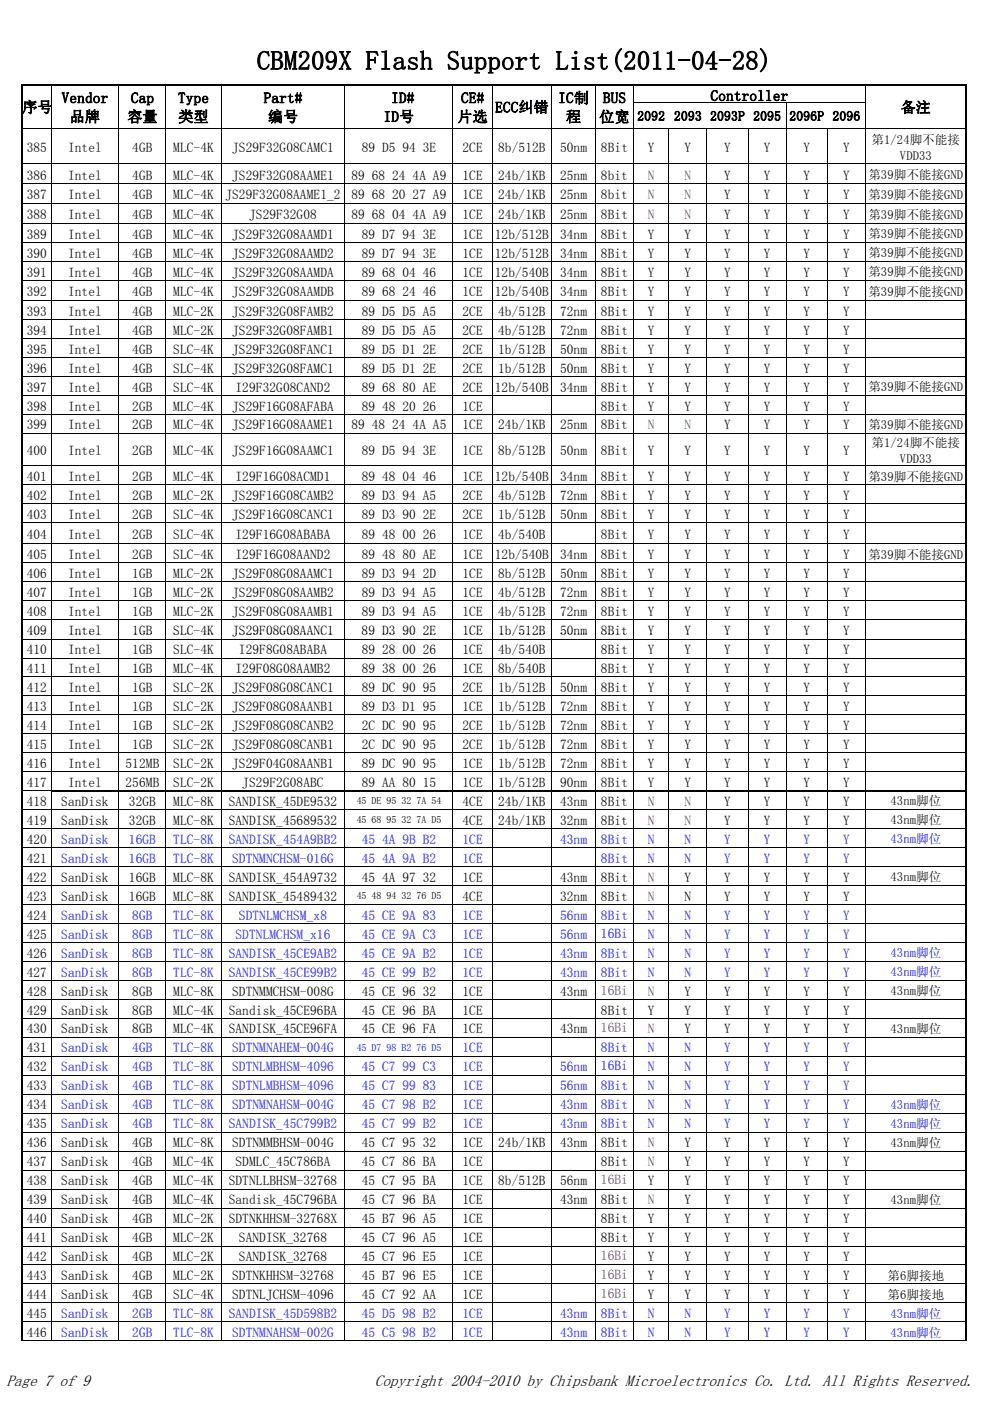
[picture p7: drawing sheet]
<svg xmlns="http://www.w3.org/2000/svg" width="210mm" height="297mm" viewBox="0 0 210 297" stroke-linecap="round" stroke-linejoin="round" font-family="sans-serif">
<defs><g id="words">
<text font-size="5.6" x="54.5" y="14.8">CBM209X Flash Support List(2011-04-28)</text>
<g font-size="3.4">
<text x="1.4" y="294">Page 7 of 9</text>
<text x="79.5" y="294">Copyright 2004-2010 by Chipsbank Microelectronics Co. Ltd. All Rights Reserved.</text>
</g>
<g font-size="3.2">
<text x="4.7" y="23.8">序号</text>
<text x="13.1" y="21.8">Vendor</text>
<text x="27.8" y="21.8">Cap</text>
<text x="37.8" y="21.8">Type</text>
<text x="55.9" y="21.8">Part#</text>
<text x="83" y="21.8">ID#</text>
<text x="97.8" y="21.8">CE#</text>
<text x="105" y="23.8">ECC纠错</text>
<text x="118.4" y="21.8">IC制</text>
<text x="127.9" y="21.8">BUS</text>
<text x="150.7" y="21.4">Controller</text>
<text x="191.1" y="23.8">备注</text>
<text x="14.8" y="25.8">品牌</text>
<text x="27" y="25.8">容量</text>
<text x="37.8" y="25.8">类型</text>
<text x="56.9" y="25.8">编号</text>
<text x="81.4" y="25.8">ID号</text>
<text x="97" y="25.8">片选</text>
<text x="120.1" y="25.8">程</text>
<text x="127.1" y="25.8">位宽</text>
</g>
<g font-size="2.8">
<text x="135.2" y="25.6">2092 2093 2093P 2095</text>
<text x="167.4" y="25.6">2096P 2096</text>
<text x="5.7" y="32.2">385</text>
<text x="14.4" y="32.2">Intel</text>
<text x="28.1" y="32.2">4GB</text>
<text x="36.7" y="32.2">MLC-4K</text>
<text x="49.2" y="32.2">JS29F32G08CAMC1</text>
<text x="76.7" y="32.2">89 D5 94 3E</text>
<text x="98.1" y="32.2">2CE</text>
<text x="105.7" y="32.2">8b/512B</text>
<text x="118.8" y="32.2">50nm</text>
<text x="127.5" y="32.2">8Bit</text>
<text x="137.4" y="32.2">Y</text>
<text x="145.2" y="32.2">Y</text>
<text x="153.6" y="32.2">Y</text>
<text x="162" y="32.2">Y</text>
<text x="170.4" y="32.2">Y</text>
<text x="178.8" y="32.2">Y</text>
<text x="5.7" y="38.1">386</text>
<text x="14.4" y="38.1">Intel</text>
<text x="28.1" y="38.1">4GB</text>
<text x="36.7" y="38.1">MLC-4K</text>
<text x="49.2" y="38.1">JS29F32G08AAME1</text>
<text x="74.6" y="38.1">89 68 24 4A A9</text>
<text x="98.1" y="38.1">1CE</text>
<text x="105.7" y="38.1">24b/1KB</text>
<text x="118.8" y="38.1">25nm</text>
<text x="127.5" y="38.1">8bit</text>
<text x="153.6" y="38.1">Y</text>
<text x="162" y="38.1">Y</text>
<text x="170.4" y="38.1">Y</text>
<text x="178.8" y="38.1">Y</text>
<text x="5.7" y="42.3">387</text>
<text x="5.7" y="46.5">388</text>
<text x="14.4" y="42.3">Intel</text>
<text x="14.4" y="46.5">Intel</text>
<text x="28.1" y="42.3">4GB</text>
<text x="28.1" y="46.5">4GB</text>
<text x="36.7" y="42.3">MLC-4K</text>
<text x="36.7" y="46.5">MLC-4K</text>
<text x="47.8" y="42.3">JS29F32G08AAME1_2</text>
<text x="52.8" y="46.5">JS29F32G08</text>
<text x="74.6" y="46.5">89 68 04 4A A9</text>
<text x="74.6" y="42.3">89 68 20 27 A9</text>
<text x="98.1" y="46.5">1CE</text>
<text x="98.1" y="42.3">1CE</text>
<text x="105.7" y="46.5">24b/1KB</text>
<text x="105.7" y="42.3">24b/1KB</text>
<text x="118.8" y="46.5">25nm</text>
<text x="118.8" y="42.3">25nm</text>
<text x="127.5" y="46.5">8Bit</text>
<text x="127.5" y="42.3">8bit</text>
<text x="153.6" y="46.5">Y</text>
<text x="153.6" y="42.3">Y</text>
<text x="162" y="46.5">Y</text>
<text x="162" y="42.3">Y</text>
<text x="170.4" y="46.5">Y</text>
<text x="170.4" y="42.3">Y</text>
<text x="178.8" y="46.5">Y</text>
<text x="178.8" y="42.3">Y</text>
<text x="5.7" y="50.6">389</text>
<text x="14.4" y="50.6">Intel</text>
<text x="28.1" y="50.6">4GB</text>
<text x="36.7" y="50.6">MLC-4K</text>
<text x="49.2" y="50.6">JS29F32G08AAMD1</text>
<text x="76.7" y="50.6">89 D7 94 3E</text>
<text x="98.1" y="50.6">1CE</text>
<text x="104.9" y="50.6">12b/512B</text>
<text x="118.8" y="50.6">34nm</text>
<text x="127.5" y="50.6">8Bit</text>
<text x="137.4" y="50.6">Y</text>
<text x="145.2" y="50.6">Y</text>
<text x="153.6" y="50.6">Y</text>
<text x="162" y="50.6">Y</text>
<text x="170.4" y="50.6">Y</text>
<text x="178.8" y="50.6">Y</text>
<text x="5.7" y="54.7">390</text>
<text x="5.7" y="58.7">391</text>
<text x="14.4" y="54.7">Intel</text>
<text x="14.4" y="58.7">Intel</text>
<text x="28.1" y="54.7">4GB</text>
<text x="28.1" y="58.7">4GB</text>
<text x="36.7" y="54.7">MLC-4K</text>
<text x="36.7" y="58.7">MLC-4K</text>
<text x="49.2" y="54.7">JS29F32G08AAMD2</text>
<text x="49.2" y="58.7">JS29F32G08AAMDA</text>
<text x="76.7" y="54.7">89 D7 94 3E</text>
<text x="76.7" y="58.7">89 68 04 46</text>
<text x="98.1" y="54.7">1CE</text>
<text x="98.1" y="58.7">1CE</text>
<text x="104.9" y="54.7">12b/512B</text>
<text x="104.9" y="58.7">12b/540B</text>
<text x="118.8" y="54.7">34nm</text>
<text x="118.8" y="58.7">34nm</text>
<text x="127.5" y="54.7">8Bit</text>
<text x="127.5" y="58.7">8Bit</text>
<text x="137.4" y="54.7">Y</text>
<text x="137.4" y="58.7">Y</text>
<text x="145.2" y="54.7">Y</text>
<text x="145.2" y="58.7">Y</text>
<text x="153.6" y="54.7">Y</text>
<text x="153.6" y="58.7">Y</text>
<text x="162" y="54.7">Y</text>
<text x="162" y="58.7">Y</text>
<text x="170.4" y="54.7">Y</text>
<text x="170.4" y="58.7">Y</text>
<text x="178.8" y="54.7">Y</text>
<text x="178.8" y="58.7">Y</text>
<text x="5.7" y="62.8">392</text>
<text x="14.4" y="62.8">Intel</text>
<text x="28.1" y="62.8">4GB</text>
<text x="36.7" y="62.8">MLC-4K</text>
<text x="49.2" y="62.8">JS29F32G08AAMDB</text>
<text x="76.7" y="62.8">89 68 24 46</text>
<text x="98.1" y="62.8">1CE</text>
<text x="104.9" y="62.8">12b/540B</text>
<text x="118.8" y="62.8">34nm</text>
<text x="127.5" y="62.8">8Bit</text>
<text x="137.4" y="62.8">Y</text>
<text x="145.2" y="62.8">Y</text>
<text x="153.6" y="62.8">Y</text>
<text x="162" y="62.8">Y</text>
<text x="170.4" y="62.8">Y</text>
<text x="178.8" y="62.8">Y</text>
<text x="5.7" y="66.9">393</text>
<text x="5.7" y="71">394</text>
<text x="14.4" y="66.9">Intel</text>
<text x="14.4" y="71">Intel</text>
<text x="28.1" y="66.9">4GB</text>
<text x="28.1" y="71">4GB</text>
<text x="36.7" y="66.9">MLC-2K</text>
<text x="36.7" y="71">MLC-2K</text>
<text x="49.2" y="66.9">JS29F32G08FAMB2</text>
<text x="49.2" y="71">JS29F32G08FAMB1</text>
<text x="76.7" y="66.9">89 D5 D5 A5</text>
<text x="76.7" y="71">89 D5 D5 A5</text>
<text x="98.1" y="66.9">2CE</text>
<text x="98.1" y="71">2CE</text>
<text x="105.7" y="66.9">4b/512B</text>
<text x="105.7" y="71">4b/512B</text>
<text x="118.8" y="66.9">72nm</text>
<text x="118.8" y="71">72nm</text>
<text x="127.5" y="66.9">8Bit</text>
<text x="127.5" y="71">8Bit</text>
<text x="137.4" y="66.9">Y</text>
<text x="137.4" y="71">Y</text>
<text x="145.2" y="66.9">Y</text>
<text x="145.2" y="71">Y</text>
<text x="153.6" y="66.9">Y</text>
<text x="153.6" y="71">Y</text>
<text x="162" y="66.9">Y</text>
<text x="162" y="71">Y</text>
<text x="170.4" y="66.9">Y</text>
<text x="170.4" y="71">Y</text>
<text x="178.8" y="66.9">Y</text>
<text x="178.8" y="71">Y</text>
<text x="5.7" y="75">395</text>
<text x="14.4" y="75">Intel</text>
<text x="28.1" y="75">4GB</text>
<text x="36.7" y="75">SLC-4K</text>
<text x="49.2" y="75">JS29F32G08FANC1</text>
<text x="76.7" y="75">89 D5 D1 2E</text>
<text x="98.1" y="75">2CE</text>
<text x="105.7" y="75">1b/512B</text>
<text x="118.8" y="75">50nm</text>
<text x="127.5" y="75">8Bit</text>
<text x="137.4" y="75">Y</text>
<text x="145.2" y="75">Y</text>
<text x="153.6" y="75">Y</text>
<text x="162" y="75">Y</text>
<text x="170.4" y="75">Y</text>
<text x="178.8" y="75">Y</text>
<text x="5.7" y="79">396</text>
<text x="5.7" y="83">397</text>
<text x="14.4" y="79">Intel</text>
<text x="14.4" y="83">Intel</text>
<text x="28.1" y="79">4GB</text>
<text x="28.1" y="83">4GB</text>
<text x="36.7" y="79">SLC-4K</text>
<text x="36.7" y="83">SLC-4K</text>
<text x="49.2" y="79">JS29F32G08FAMC1</text>
<text x="50" y="83">I29F32G08CAND2</text>
<text x="76.7" y="83">89 68 80 AE</text>
<text x="76.7" y="79">89 D5 D1 2E</text>
<text x="98.1" y="83">2CE</text>
<text x="98.1" y="79">2CE</text>
<text x="104.9" y="83">12b/540B</text>
<text x="105.7" y="79">1b/512B</text>
<text x="118.8" y="83">34nm</text>
<text x="118.8" y="79">50nm</text>
<text x="127.5" y="83">8Bit</text>
<text x="127.5" y="79">8Bit</text>
<text x="137.4" y="83">Y</text>
<text x="137.4" y="79">Y</text>
<text x="145.2" y="83">Y</text>
<text x="145.2" y="79">Y</text>
<text x="153.6" y="79">Y</text>
<text x="153.6" y="83">Y</text>
<text x="162" y="79">Y</text>
<text x="162" y="83">Y</text>
<text x="170.4" y="79">Y</text>
<text x="170.4" y="83">Y</text>
<text x="178.8" y="79">Y</text>
<text x="178.8" y="83">Y</text>
<text x="5.7" y="87">398</text>
<text x="14.4" y="87">Intel</text>
<text x="28.1" y="87">2GB</text>
<text x="36.7" y="87">MLC-4K</text>
<text x="49.2" y="87">JS29F16G08AFABA</text>
<text x="76.7" y="87">89 48 20 26</text>
<text x="98.1" y="87">1CE</text>
<text x="127.5" y="87">8Bit</text>
<text x="137.4" y="87">Y</text>
<text x="145.2" y="87">Y</text>
<text x="153.6" y="87">Y</text>
<text x="162" y="87">Y</text>
<text x="170.4" y="87">Y</text>
<text x="178.8" y="87">Y</text>
<text x="5.7" y="91.1">399</text>
<text x="14.4" y="91.1">Intel</text>
<text x="28.1" y="91.1">2GB</text>
<text x="36.7" y="91.1">MLC-4K</text>
<text x="49.2" y="91.1">JS29F16G08AAME1</text>
<text x="74.6" y="91.1">89 48 24 4A A5</text>
<text x="98.1" y="91.1">1CE</text>
<text x="105.7" y="91.1">24b/1KB</text>
<text x="118.8" y="91.1">25nm</text>
<text x="127.5" y="91.1">8Bit</text>
<text x="153.6" y="91.1">Y</text>
<text x="162" y="91.1">Y</text>
<text x="170.4" y="91.1">Y</text>
<text x="178.8" y="91.1">Y</text>
<text x="5.7" y="96.5">400</text>
<text x="5.7" y="102">401</text>
<text x="14.4" y="96.5">Intel</text>
<text x="14.4" y="102">Intel</text>
<text x="28.1" y="96.5">2GB</text>
<text x="28.1" y="102">2GB</text>
<text x="36.7" y="96.5">MLC-4K</text>
<text x="36.7" y="102">MLC-4K</text>
<text x="49.2" y="96.5">JS29F16G08AAMC1</text>
<text x="50" y="102">I29F16G08ACMD1</text>
<text x="76.7" y="102">89 48 04 46</text>
<text x="76.7" y="96.5">89 D5 94 3E</text>
<text x="98.1" y="102">1CE</text>
<text x="98.1" y="96.5">1CE</text>
<text x="104.9" y="102">12b/540B</text>
<text x="105.7" y="96.5">8b/512B</text>
<text x="118.8" y="102">34nm</text>
<text x="118.8" y="96.5">50nm</text>
<text x="127.5" y="102">8Bit</text>
<text x="127.5" y="96.5">8Bit</text>
<text x="137.4" y="102">Y</text>
<text x="137.4" y="96.5">Y</text>
<text x="145.2" y="102">Y</text>
<text x="145.2" y="96.5">Y</text>
<text x="153.6" y="96.5">Y</text>
<text x="153.6" y="102">Y</text>
<text x="162" y="96.5">Y</text>
<text x="162" y="102">Y</text>
<text x="170.4" y="96.5">Y</text>
<text x="170.4" y="102">Y</text>
<text x="178.8" y="96.5">Y</text>
<text x="178.8" y="102">Y</text>
<text x="5.7" y="106">402</text>
<text x="14.4" y="106">Intel</text>
<text x="28.1" y="106">2GB</text>
<text x="36.7" y="106">MLC-2K</text>
<text x="49.2" y="106">JS29F16G08CAMB2</text>
<text x="76.7" y="106">89 D3 94 A5</text>
<text x="98.1" y="106">2CE</text>
<text x="105.7" y="106">4b/512B</text>
<text x="118.8" y="106">72nm</text>
<text x="127.5" y="106">8Bit</text>
<text x="137.4" y="106">Y</text>
<text x="145.2" y="106">Y</text>
<text x="153.6" y="106">Y</text>
<text x="162" y="106">Y</text>
<text x="170.4" y="106">Y</text>
<text x="178.8" y="106">Y</text>
<text x="5.7" y="110">403</text>
<text x="14.4" y="110">Intel</text>
<text x="28.1" y="110">2GB</text>
<text x="36.7" y="110">SLC-4K</text>
<text x="49.2" y="110">JS29F16G08CANC1</text>
<text x="76.7" y="110">89 D3 90 2E</text>
<text x="98.1" y="110">2CE</text>
<text x="105.7" y="110">1b/512B</text>
<text x="118.8" y="110">50nm</text>
<text x="127.5" y="110">8Bit</text>
<text x="137.4" y="110">Y</text>
<text x="145.2" y="110">Y</text>
<text x="153.6" y="110">Y</text>
<text x="162" y="110">Y</text>
<text x="170.4" y="110">Y</text>
<text x="178.8" y="110">Y</text>
<text x="5.7" y="114.3">404</text>
<text x="5.7" y="118.5">405</text>
<text x="14.4" y="114.3">Intel</text>
<text x="14.4" y="118.5">Intel</text>
<text x="28.1" y="114.3">2GB</text>
<text x="28.1" y="118.5">2GB</text>
<text x="36.7" y="114.3">SLC-4K</text>
<text x="36.7" y="118.5">SLC-4K</text>
<text x="50" y="114.3">I29F16G08ABABA</text>
<text x="50" y="118.5">I29F16G08AAND2</text>
<text x="76.7" y="114.3">89 48 00 26</text>
<text x="76.7" y="118.5">89 48 80 AE</text>
<text x="98.1" y="114.3">1CE</text>
<text x="98.1" y="118.5">1CE</text>
<text x="104.9" y="118.5">12b/540B</text>
<text x="105.7" y="114.3">4b/540B</text>
<text x="118.8" y="118.5">34nm</text>
<text x="127.5" y="114.3">8Bit</text>
<text x="127.5" y="118.5">8Bit</text>
<text x="137.4" y="114.3">Y</text>
<text x="137.4" y="118.5">Y</text>
<text x="145.2" y="114.3">Y</text>
<text x="145.2" y="118.5">Y</text>
<text x="153.6" y="118.5">Y</text>
<text x="153.6" y="114.3">Y</text>
<text x="162" y="118.5">Y</text>
<text x="162" y="114.3">Y</text>
<text x="170.4" y="118.5">Y</text>
<text x="170.4" y="114.3">Y</text>
<text x="178.8" y="118.5">Y</text>
<text x="178.8" y="114.3">Y</text>
<text x="5.7" y="122.6">406</text>
<text x="14.4" y="122.6">Intel</text>
<text x="28.1" y="122.6">1GB</text>
<text x="36.7" y="122.6">MLC-2K</text>
<text x="49.2" y="122.6">JS29F08G08AAMC1</text>
<text x="76.7" y="122.6">89 D3 94 2D</text>
<text x="98.1" y="122.6">1CE</text>
<text x="105.7" y="122.6">8b/512B</text>
<text x="118.8" y="122.6">50nm</text>
<text x="127.5" y="122.6">8Bit</text>
<text x="137.4" y="122.6">Y</text>
<text x="145.2" y="122.6">Y</text>
<text x="153.6" y="122.6">Y</text>
<text x="162" y="122.6">Y</text>
<text x="170.4" y="122.6">Y</text>
<text x="178.8" y="122.6">Y</text>
<text x="5.7" y="126.6">407</text>
<text x="5.7" y="130.6">408</text>
<text x="14.4" y="126.6">Intel</text>
<text x="14.4" y="130.6">Intel</text>
<text x="28.1" y="126.6">1GB</text>
<text x="28.1" y="130.6">1GB</text>
<text x="36.7" y="126.6">MLC-2K</text>
<text x="36.7" y="130.6">MLC-2K</text>
<text x="49.2" y="126.6">JS29F08G08AAMB2</text>
<text x="49.2" y="130.6">JS29F08G08AAMB1</text>
<text x="76.7" y="126.6">89 D3 94 A5</text>
<text x="76.7" y="130.6">89 D3 94 A5</text>
<text x="98.1" y="126.6">1CE</text>
<text x="98.1" y="130.6">1CE</text>
<text x="105.7" y="126.6">4b/512B</text>
<text x="105.7" y="130.6">4b/512B</text>
<text x="118.8" y="126.6">72nm</text>
<text x="118.8" y="130.6">72nm</text>
<text x="127.5" y="126.6">8Bit</text>
<text x="127.5" y="130.6">8Bit</text>
<text x="137.4" y="126.6">Y</text>
<text x="137.4" y="130.6">Y</text>
<text x="145.2" y="126.6">Y</text>
<text x="145.2" y="130.6">Y</text>
<text x="153.6" y="126.6">Y</text>
<text x="153.6" y="130.6">Y</text>
<text x="162" y="126.6">Y</text>
<text x="162" y="130.6">Y</text>
<text x="170.4" y="126.6">Y</text>
<text x="170.4" y="130.6">Y</text>
<text x="178.8" y="126.6">Y</text>
<text x="178.8" y="130.6">Y</text>
<text x="5.7" y="134.6">409</text>
<text x="14.4" y="134.6">Intel</text>
<text x="28.1" y="134.6">1GB</text>
<text x="36.7" y="134.6">SLC-4K</text>
<text x="49.2" y="134.6">JS29F08G08AANC1</text>
<text x="76.7" y="134.6">89 D3 90 2E</text>
<text x="76.7" y="134.7">89 D3</text>
<text x="85.3" y="134.7">90</text>
<text x="89.7" y="134.7">2E</text>
<text x="98.1" y="134.6">1CE</text>
<text x="105.7" y="134.6">1b/512B</text>
<text x="118.8" y="134.6">50nm</text>
<text x="127.5" y="134.6">8Bit</text>
<text x="137.4" y="134.6">Y</text>
<text x="145.2" y="134.6">Y</text>
<text x="153.6" y="134.6">Y</text>
<text x="162" y="134.6">Y</text>
<text x="170.4" y="134.6">Y</text>
<text x="178.8" y="134.6">Y</text>
<text x="5.7" y="138.7">410</text>
<text x="5.7" y="142.7">411</text>
<text x="14.4" y="138.7">Intel</text>
<text x="14.4" y="142.7">Intel</text>
<text x="28.1" y="138.7">1GB</text>
<text x="28.1" y="142.7">1GB</text>
<text x="36.7" y="138.7">SLC-4K</text>
<text x="36.7" y="142.7">MLC-4K</text>
<text x="50" y="142.7">I29F08G08AAMB2</text>
<text x="50.7" y="138.7">I29F8G08ABABA</text>
<text x="76.7" y="138.7">89 28 00 26</text>
<text x="76.7" y="142.7">89 38 00 26</text>
<text x="98.1" y="138.7">1CE</text>
<text x="98.1" y="142.7">1CE</text>
<text x="105.7" y="138.7">4b/540B</text>
<text x="105.7" y="142.7">8b/540B</text>
<text x="127.5" y="138.7">8Bit</text>
<text x="127.5" y="142.7">8Bit</text>
<text x="137.4" y="138.7">Y</text>
<text x="137.4" y="142.7">Y</text>
<text x="145.2" y="138.7">Y</text>
<text x="145.2" y="142.7">Y</text>
<text x="153.6" y="138.7">Y</text>
<text x="153.6" y="142.7">Y</text>
<text x="162" y="138.7">Y</text>
<text x="162" y="142.7">Y</text>
<text x="170.4" y="138.7">Y</text>
<text x="170.4" y="142.7">Y</text>
<text x="178.8" y="138.7">Y</text>
<text x="178.8" y="142.7">Y</text>
<text x="5.7" y="146.7">412</text>
<text x="14.4" y="146.7">Intel</text>
<text x="28.1" y="146.7">1GB</text>
<text x="36.7" y="146.7">SLC-2K</text>
<text x="49.2" y="146.7">JS29F08G08CANC1</text>
<text x="76.7" y="146.7">89 DC 90 95</text>
<text x="98.1" y="146.7">2CE</text>
<text x="105.7" y="146.7">1b/512B</text>
<text x="118.8" y="146.7">50nm</text>
<text x="127.5" y="146.7">8Bit</text>
<text x="137.4" y="146.7">Y</text>
<text x="145.2" y="146.7">Y</text>
<text x="153.6" y="146.7">Y</text>
<text x="162" y="146.7">Y</text>
<text x="170.4" y="146.7">Y</text>
<text x="178.8" y="146.7">Y</text>
<text x="5.7" y="150.7">413</text>
<text x="5.7" y="154.8">414</text>
<text x="14.4" y="150.7">Intel</text>
<text x="14.4" y="154.8">Intel</text>
<text x="28.1" y="150.7">1GB</text>
<text x="28.1" y="154.8">1GB</text>
<text x="36.7" y="150.7">SLC-2K</text>
<text x="36.7" y="154.8">SLC-2K</text>
<text x="49.2" y="150.7">JS29F08G08AANB1</text>
<text x="49.2" y="154.8">JS29F08G08CANB2</text>
<text x="76.7" y="150.7">89 D3 D1 95</text>
<text x="76.7" y="154.8">2C DC 90 95</text>
<text x="98.1" y="150.7">1CE</text>
<text x="98.1" y="154.8">2CE</text>
<text x="105.7" y="150.7">1b/512B</text>
<text x="105.7" y="154.8">1b/512B</text>
<text x="118.8" y="150.7">72nm</text>
<text x="118.8" y="154.8">72nm</text>
<text x="127.5" y="150.7">8Bit</text>
<text x="127.5" y="154.8">8Bit</text>
<text x="137.4" y="150.7">Y</text>
<text x="137.4" y="154.8">Y</text>
<text x="145.2" y="150.7">Y</text>
<text x="145.2" y="154.8">Y</text>
<text x="153.6" y="150.7">Y</text>
<text x="153.6" y="154.8">Y</text>
<text x="162" y="150.7">Y</text>
<text x="162" y="154.8">Y</text>
<text x="170.4" y="150.7">Y</text>
<text x="170.4" y="154.8">Y</text>
<text x="178.8" y="150.7">Y</text>
<text x="178.8" y="154.8">Y</text>
<text x="5.7" y="158.8">415</text>
<text x="14.4" y="158.8">Intel</text>
<text x="28.1" y="158.8">1GB</text>
<text x="36.7" y="158.8">SLC-2K</text>
<text x="49.2" y="158.8">JS29F08G08CANB1</text>
<text x="76.7" y="158.8">2C DC 90 95</text>
<text x="98.1" y="158.8">2CE</text>
<text x="105.7" y="158.8">1b/512B</text>
<text x="118.8" y="158.8">72nm</text>
<text x="127.5" y="158.8">8Bit</text>
<text x="137.4" y="158.8">Y</text>
<text x="145.2" y="158.8">Y</text>
<text x="153.6" y="158.8">Y</text>
<text x="162" y="158.8">Y</text>
<text x="170.4" y="158.8">Y</text>
<text x="178.8" y="158.8">Y</text>
<text x="5.7" y="162.8">416</text>
<text x="5.7" y="166.8">417</text>
<text x="14.4" y="162.8">Intel</text>
<text x="14.4" y="166.8">Intel</text>
<text x="26.6" y="162.8">512MB</text>
<text x="26.6" y="166.8">256MB</text>
<text x="36.7" y="162.8">SLC-2K</text>
<text x="36.7" y="166.8">SLC-2K</text>
<text x="49.2" y="162.8">JS29F04G08AANB1</text>
<text x="51.4" y="166.8">JS29F2G08ABC</text>
<text x="76.7" y="166.8">89 AA 80 15</text>
<text x="76.7" y="162.8">89 DC 90 95</text>
<text x="98.1" y="166.8">1CE</text>
<text x="98.1" y="162.8">1CE</text>
<text x="105.7" y="166.8">1b/512B</text>
<text x="105.7" y="162.8">1b/512B</text>
<text x="118.8" y="166.8">90nm</text>
<text x="118.8" y="162.8">72nm</text>
<text x="127.5" y="166.8">8Bit</text>
<text x="127.5" y="162.8">8Bit</text>
<text x="137.4" y="162.8">Y</text>
<text x="137.4" y="166.8">Y</text>
<text x="145.2" y="162.8">Y</text>
<text x="145.2" y="166.8">Y</text>
<text x="153.6" y="162.8">Y</text>
<text x="153.6" y="166.8">Y</text>
<text x="162" y="162.8">Y</text>
<text x="162" y="166.8">Y</text>
<text x="170.4" y="162.8">Y</text>
<text x="170.4" y="166.8">Y</text>
<text x="178.8" y="162.8">Y</text>
<text x="178.8" y="166.8">Y</text>
<text x="5.7" y="170.9">418</text>
<text x="13" y="170.9">SanDisk</text>
<text x="27.3" y="170.9">32GB</text>
<text x="36.7" y="170.9">MLC-8K</text>
<text x="48.5" y="170.9">SANDISK_45DE9532</text>
<text x="98.1" y="170.9">4CE</text>
<text x="105.7" y="170.9">24b/1KB</text>
<text x="118.8" y="170.9">43nm</text>
<text x="127.5" y="170.9">8Bit</text>
<text x="153.6" y="170.9">Y</text>
<text x="162" y="170.9">Y</text>
<text x="170.4" y="170.9">Y</text>
<text x="178.8" y="170.9">Y</text>
<text x="5.7" y="174.9">419</text>
<text x="5.7" y="178.9">420</text>
<text x="13" y="174.9">SanDisk</text>
<text x="27.3" y="174.9">32GB</text>
<text x="36.7" y="174.9">MLC-8K</text>
<text x="48.5" y="174.9">SANDISK_45689532</text>
<text x="98.1" y="174.9">4CE</text>
<text x="105.7" y="174.9">24b/1KB</text>
<text x="118.8" y="174.9">32nm</text>
<text x="127.5" y="174.9">8Bit</text>
<text x="153.6" y="174.9">Y</text>
<text x="162" y="174.9">Y</text>
<text x="170.4" y="174.9">Y</text>
<text x="178.8" y="174.9">Y</text>
<text x="5.7" y="182.9">421</text>
<text x="5.7" y="186.9">422</text>
<text x="5.7" y="191">423</text>
<text x="13" y="186.9">SanDisk</text>
<text x="13" y="191">SanDisk</text>
<text x="27.3" y="186.9">16GB</text>
<text x="27.3" y="191">16GB</text>
<text x="36.7" y="186.9">MLC-8K</text>
<text x="36.7" y="191">MLC-8K</text>
<text x="48.5" y="186.9">SANDISK_454A9732</text>
<text x="48.5" y="191">SANDISK_45489432</text>
<text x="76.7" y="186.9">45 4A 97 32</text>
<text x="98.1" y="191">4CE</text>
<text x="98.1" y="186.9">1CE</text>
<text x="118.8" y="191">32nm</text>
<text x="118.8" y="186.9">43nm</text>
<text x="127.5" y="191">8Bit</text>
<text x="127.5" y="186.9">8Bit</text>
<text x="145.2" y="186.9">Y</text>
<text x="145.2" y="191">N</text>
<text x="153.6" y="186.9">Y</text>
<text x="153.6" y="191">Y</text>
<text x="162" y="186.9">Y</text>
<text x="162" y="191">Y</text>
<text x="170.4" y="186.9">Y</text>
<text x="170.4" y="191">Y</text>
<text x="178.8" y="186.9">Y</text>
<text x="178.8" y="191">Y</text>
<text x="5.7" y="195">424</text>
<text x="5.7" y="199">425</text>
<text x="5.7" y="203">426</text>
<text x="5.7" y="207.1">427</text>
<text x="5.7" y="211.1">428</text>
<text x="5.7" y="215.1">429</text>
<text x="13" y="211.1">SanDisk</text>
<text x="13" y="215.1">SanDisk</text>
<text x="28.1" y="211.1">8GB</text>
<text x="28.1" y="215.1">8GB</text>
<text x="36.7" y="211.1">MLC-8K</text>
<text x="36.7" y="215.1">MLC-4K</text>
<text x="48.5" y="215.1">Sandisk_45CE96BA</text>
<text x="49.2" y="211.1">SDTNMMCHSM-008G</text>
<text x="76.7" y="215.1">45 CE 96 BA</text>
<text x="76.7" y="211.1">45 CE 96 32</text>
<text x="98.1" y="211.1">1CE</text>
<text x="98.1" y="215.1">1CE</text>
<text x="118.8" y="211.1">43nm</text>
<text x="127.5" y="215.1">8Bit</text>
<text x="137.4" y="215.1">Y</text>
<text x="145.2" y="211.1">Y</text>
<text x="145.2" y="215.1">Y</text>
<text x="153.6" y="211.1">Y</text>
<text x="153.6" y="215.1">Y</text>
<text x="162" y="211.1">Y</text>
<text x="162" y="215.1">Y</text>
<text x="170.4" y="211.1">Y</text>
<text x="170.4" y="215.1">Y</text>
<text x="178.8" y="211.1">Y</text>
<text x="178.8" y="215.1">Y</text>
<text x="5.7" y="219.1">430</text>
<text x="13" y="219.1">SanDisk</text>
<text x="28.1" y="219.1">8GB</text>
<text x="36.7" y="219.1">MLC-4K</text>
<text x="48.5" y="219.1">SANDISK_45CE96FA</text>
<text x="76.7" y="219.1">45 CE 96 FA</text>
<text x="98.1" y="219.1">1CE</text>
<text x="118.8" y="219.1">43nm</text>
<text x="145.2" y="219.1">Y</text>
<text x="153.6" y="219.1">Y</text>
<text x="162" y="219.1">Y</text>
<text x="170.4" y="219.1">Y</text>
<text x="178.8" y="219.1">Y</text>
<text x="5.7" y="223.1">431</text>
<text x="5.7" y="227.2">432</text>
<text x="5.7" y="231.2">433</text>
<text x="5.7" y="239.2">435</text>
<text x="5.7" y="235.2">434</text>
<text x="5.7" y="243.2">436</text>
<text x="13" y="243.2">SanDisk</text>
<text x="28.1" y="243.2">4GB</text>
<text x="36.7" y="243.2">MLC-8K</text>
<text x="49.2" y="243.2">SDTNMMBHSM-004G</text>
<text x="76.7" y="243.2">45 C7 95 32</text>
<text x="98.1" y="243.2">1CE</text>
<text x="105.7" y="243.2">24b/1KB</text>
<text x="118.8" y="243.2">43nm</text>
<text x="127.5" y="243.2">8Bit</text>
<text x="145.2" y="243.2">Y</text>
<text x="153.6" y="243.2">Y</text>
<text x="162" y="243.2">Y</text>
<text x="170.4" y="243.2">Y</text>
<text x="178.8" y="243.2">Y</text>
<text x="5.7" y="247.3">437</text>
<text x="5.7" y="251.3">438</text>
<text x="13" y="247.3">SanDisk</text>
<text x="13" y="251.3">SanDisk</text>
<text x="28.1" y="247.3">4GB</text>
<text x="28.1" y="251.3">4GB</text>
<text x="36.7" y="247.3">MLC-4K</text>
<text x="36.7" y="251.3">MLC-4K</text>
<text x="48.5" y="251.3">SDTNLLBHSM-32768</text>
<text x="50" y="247.3">SDMLC_45C786BA</text>
<text x="76.7" y="247.3">45 C7 86 BA</text>
<text x="76.7" y="251.3">45 C7 95 BA</text>
<text x="98.1" y="247.3">1CE</text>
<text x="98.1" y="251.3">1CE</text>
<text x="105.7" y="251.3">8b/512B</text>
<text x="118.8" y="251.3">56nm</text>
<text x="127.5" y="247.3">8Bit</text>
<text x="137.4" y="251.3">Y</text>
<text x="145.2" y="247.3">Y</text>
<text x="145.2" y="251.3">Y</text>
<text x="153.6" y="247.3">Y</text>
<text x="153.6" y="251.3">Y</text>
<text x="162" y="247.3">Y</text>
<text x="162" y="251.3">Y</text>
<text x="170.4" y="247.3">Y</text>
<text x="170.4" y="251.3">Y</text>
<text x="178.8" y="247.3">Y</text>
<text x="178.8" y="251.3">Y</text>
<text x="5.7" y="255.3">439</text>
<text x="13" y="255.3">SanDisk</text>
<text x="28.1" y="255.3">4GB</text>
<text x="36.7" y="255.3">MLC-4K</text>
<text x="48.5" y="255.3">Sandisk_45C796BA</text>
<text x="76.7" y="255.3">45 C7 96 BA</text>
<text x="98.1" y="255.3">1CE</text>
<text x="118.8" y="255.3">43nm</text>
<text x="127.5" y="255.3">8Bit</text>
<text x="145.2" y="255.3">Y</text>
<text x="153.6" y="255.3">Y</text>
<text x="162" y="255.3">Y</text>
<text x="170.4" y="255.3">Y</text>
<text x="178.8" y="255.3">Y</text>
<text x="5.7" y="259.3">440</text>
<text x="5.7" y="263.4">441</text>
<text x="13" y="259.3">SanDisk</text>
<text x="13" y="263.4">SanDisk</text>
<text x="28.1" y="259.3">4GB</text>
<text x="28.1" y="263.4">4GB</text>
<text x="36.7" y="259.3">MLC-2K</text>
<text x="36.7" y="263.4">MLC-2K</text>
<text x="48.5" y="259.3">SDTNKHHSM-32768X</text>
<text x="50.7" y="263.4">SANDISK_32768</text>
<text x="76.7" y="263.4">45 C7 96 A5</text>
<text x="76.7" y="259.3">45 B7 96 A5</text>
<text x="98.1" y="263.4">1CE</text>
<text x="98.1" y="259.3">1CE</text>
<text x="127.5" y="263.4">8Bit</text>
<text x="127.5" y="259.3">8Bit</text>
<text x="137.4" y="263.4">Y</text>
<text x="137.4" y="259.3">Y</text>
<text x="145.2" y="263.4">Y</text>
<text x="145.2" y="259.3">Y</text>
<text x="153.6" y="263.4">Y</text>
<text x="153.6" y="259.3">Y</text>
<text x="162" y="263.4">Y</text>
<text x="162" y="259.3">Y</text>
<text x="170.4" y="263.4">Y</text>
<text x="170.4" y="259.3">Y</text>
<text x="178.8" y="263.4">Y</text>
<text x="178.8" y="259.3">Y</text>
<text x="5.7" y="267.4">442</text>
<text x="13" y="267.4">SanDisk</text>
<text x="28.1" y="267.4">4GB</text>
<text x="36.7" y="267.4">MLC-2K</text>
<text x="50.7" y="267.4">SANDISK_32768</text>
<text x="76.7" y="267.4">45 C7 96 E5</text>
<text x="98.1" y="267.4">1CE</text>
<text x="137.4" y="267.4">Y</text>
<text x="145.2" y="267.4">Y</text>
<text x="153.6" y="267.4">Y</text>
<text x="162" y="267.4">Y</text>
<text x="170.4" y="267.4">Y</text>
<text x="178.8" y="267.4">Y</text>
<text x="5.7" y="271.4">443</text>
<text x="5.7" y="275.4">444</text>
<text x="13" y="271.4">SanDisk</text>
<text x="13" y="275.4">SanDisk</text>
<text x="28.1" y="271.4">4GB</text>
<text x="28.1" y="275.4">4GB</text>
<text x="36.7" y="271.4">MLC-2K</text>
<text x="36.7" y="275.4">SLC-4K</text>
<text x="49.2" y="271.4">SDTNKHHSM-32768</text>
<text x="49.2" y="275.4">SDTNLJCHSM-4096</text>
<text x="76.7" y="271.4">45 B7 96 E5</text>
<text x="76.7" y="275.4">45 C7 92 AA</text>
<text x="98.1" y="271.4">1CE</text>
<text x="98.1" y="275.4">1CE</text>
<text x="137.4" y="271.4">Y</text>
<text x="137.4" y="275.4">Y</text>
<text x="145.2" y="271.4">Y</text>
<text x="145.2" y="275.4">Y</text>
<text x="153.6" y="271.4">Y</text>
<text x="153.6" y="275.4">Y</text>
<text x="162" y="271.4">Y</text>
<text x="162" y="275.4">Y</text>
<text x="170.4" y="271.4">Y</text>
<text x="170.4" y="275.4">Y</text>
<text x="178.8" y="271.4">Y</text>
<text x="178.8" y="275.4">Y</text>
<text x="5.7" y="279.4">445</text>
<text x="5.7" y="283.5">446</text>
</g>
<g font-size="2.8" fill="#f00">
<text x="137.4" y="38.1">N</text>
<text x="145.2" y="38.1">N</text>
<text x="137.4" y="46.5">N</text>
<text x="137.4" y="42.3">N</text>
<text x="145.2" y="46.5">N</text>
<text x="145.2" y="42.3">N</text>
<text x="137.4" y="91.1">N</text>
<text x="145.2" y="91.1">N</text>
<text x="137.4" y="170.9">N</text>
<text x="145.2" y="170.9">N</text>
<text x="137.4" y="174.9">N</text>
<text x="145.2" y="174.9">N</text>
<text x="137.4" y="186.9">N</text>
<text x="137.4" y="191">N</text>
<text x="127.5" y="210.9">16Bi</text>
<text x="137.4" y="211.1">N</text>
<text x="127.5" y="218.9">16Bi</text>
<text x="137.4" y="219.1">N</text>
<text x="137.4" y="243.2">N</text>
<text x="127.5" y="251.1">16Bi</text>
<text x="137.4" y="247.3">N</text>
<text x="137.4" y="255.3">N</text>
<text x="127.5" y="267.2">16Bi</text>
<text x="127.5" y="271.2">16Bi</text>
<text x="127.5" y="275.2">16Bi</text>
</g>
<g font-size="2.8" fill="#00f">
<text x="13" y="178.9">SanDisk</text>
<text x="27.3" y="178.9">16GB</text>
<text x="36.7" y="178.9">TLC-8K</text>
<text x="48.5" y="178.9">SANDISK_454A9BB2</text>
<text x="76.7" y="178.9">45 4A 9B B2</text>
<text x="98.1" y="178.9">1CE</text>
<text x="118.8" y="178.9">43nm</text>
<text x="127.5" y="178.9">8Bit</text>
<text x="137.4" y="178.9">N</text>
<text x="145.2" y="178.9">N</text>
<text x="153.6" y="178.9">Y</text>
<text x="162" y="178.9">Y</text>
<text x="170.4" y="178.9">Y</text>
<text x="178.8" y="178.9">Y</text>
<text x="13" y="182.9">SanDisk</text>
<text x="27.3" y="182.9">16GB</text>
<text x="36.7" y="182.9">TLC-8K</text>
<text x="49.2" y="182.9">SDTNMNCHSM-016G</text>
<text x="76.7" y="182.9">45 4A 9A B2</text>
<text x="98.1" y="182.9">1CE</text>
<text x="127.5" y="182.9">8Bit</text>
<text x="137.4" y="182.9">N</text>
<text x="145.2" y="182.9">N</text>
<text x="153.6" y="182.9">Y</text>
<text x="162" y="182.9">Y</text>
<text x="170.4" y="182.9">Y</text>
<text x="178.8" y="182.9">Y</text>
<text x="13" y="195">SanDisk</text>
<text x="28.1" y="195">8GB</text>
<text x="36.7" y="195">TLC-8K</text>
<text x="50.7" y="195">SDTNLMCHSM_x8</text>
<text x="76.7" y="195">45 CE 9A 83</text>
<text x="98.1" y="195">1CE</text>
<text x="118.8" y="195">56nm</text>
<text x="127.5" y="195">8Bit</text>
<text x="137.4" y="195">N</text>
<text x="145.2" y="195">N</text>
<text x="153.6" y="195">Y</text>
<text x="162" y="195">Y</text>
<text x="170.4" y="195">Y</text>
<text x="178.8" y="195">Y</text>
<text x="13" y="199">SanDisk</text>
<text x="13" y="203">SanDisk</text>
<text x="28.1" y="199">8GB</text>
<text x="28.1" y="203">8GB</text>
<text x="36.7" y="199">TLC-8K</text>
<text x="36.7" y="203">TLC-8K</text>
<text x="48.5" y="203">SANDISK_45CE9AB2</text>
<text x="50" y="199">SDTNLMCHSM_x16</text>
<text x="76.7" y="199">45 CE 9A C3</text>
<text x="76.7" y="203">45 CE 9A B2</text>
<text x="98.1" y="199">1CE</text>
<text x="98.1" y="203">1CE</text>
<text x="118.8" y="199">56nm</text>
<text x="118.8" y="203">43nm</text>
<text x="127.5" y="198.8">16Bi</text>
<text x="127.5" y="203">8Bit</text>
<text x="137.4" y="199">N</text>
<text x="137.4" y="203">N</text>
<text x="145.2" y="199">N</text>
<text x="145.2" y="203">N</text>
<text x="153.6" y="199">Y</text>
<text x="153.6" y="203">Y</text>
<text x="162" y="199">Y</text>
<text x="162" y="203">Y</text>
<text x="170.4" y="199">Y</text>
<text x="170.4" y="203">Y</text>
<text x="178.8" y="199">Y</text>
<text x="178.8" y="203">Y</text>
<text x="13" y="207.1">SanDisk</text>
<text x="28.1" y="207.1">8GB</text>
<text x="36.7" y="207.1">TLC-8K</text>
<text x="48.5" y="207.1">SANDISK_45CE99B2</text>
<text x="76.7" y="207.1">45 CE 99 B2</text>
<text x="98.1" y="207.1">1CE</text>
<text x="118.8" y="207.1">43nm</text>
<text x="127.5" y="207.1">8Bit</text>
<text x="137.4" y="207.1">N</text>
<text x="145.2" y="207.1">N</text>
<text x="153.6" y="207.1">Y</text>
<text x="162" y="207.1">Y</text>
<text x="170.4" y="207.1">Y</text>
<text x="178.8" y="207.1">Y</text>
<text x="13" y="223.1">SanDisk</text>
<text x="13" y="227.2">SanDisk</text>
<text x="28.1" y="223.1">4GB</text>
<text x="28.1" y="227.2">4GB</text>
<text x="36.7" y="223.1">TLC-8K</text>
<text x="36.7" y="227.2">TLC-8K</text>
<text x="49.2" y="223.1">SDTNMNAHEM-004G</text>
<text x="49.2" y="227.2">SDTNLMBHSM-4096</text>
<text x="76.7" y="227.2">45 C7 99 C3</text>
<text x="98.1" y="223.1">1CE</text>
<text x="98.1" y="227.2">1CE</text>
<text x="118.8" y="227.2">56nm</text>
<text x="127.5" y="226.9">16Bi</text>
<text x="127.5" y="223.1">8Bit</text>
<text x="137.4" y="227.2">N</text>
<text x="137.4" y="223.1">N</text>
<text x="145.2" y="227.2">N</text>
<text x="145.2" y="223.1">N</text>
<text x="153.6" y="227.2">Y</text>
<text x="153.6" y="223.1">Y</text>
<text x="162" y="227.2">Y</text>
<text x="162" y="223.1">Y</text>
<text x="170.4" y="227.2">Y</text>
<text x="170.4" y="223.1">Y</text>
<text x="178.8" y="227.2">Y</text>
<text x="178.8" y="223.1">Y</text>
<text x="13" y="231.2">SanDisk</text>
<text x="28.1" y="231.2">4GB</text>
<text x="36.7" y="231.2">TLC-8K</text>
<text x="49.2" y="231.2">SDTNLMBHSM-4096</text>
<text x="76.7" y="231.2">45 C7 99 83</text>
<text x="98.1" y="231.2">1CE</text>
<text x="118.8" y="231.2">56nm</text>
<text x="127.5" y="231.2">8Bit</text>
<text x="137.4" y="231.2">N</text>
<text x="145.2" y="231.2">N</text>
<text x="153.6" y="231.2">Y</text>
<text x="162" y="231.2">Y</text>
<text x="170.4" y="231.2">Y</text>
<text x="178.8" y="231.2">Y</text>
<text x="13" y="239.2">SanDisk</text>
<text x="13" y="235.2">SanDisk</text>
<text x="28.1" y="239.2">4GB</text>
<text x="28.1" y="235.2">4GB</text>
<text x="36.7" y="239.2">TLC-8K</text>
<text x="36.7" y="235.2">TLC-8K</text>
<text x="48.5" y="239.2">SANDISK_45C799B2</text>
<text x="49.2" y="235.2">SDTNMNAHSM-004G</text>
<text x="76.7" y="239.2">45 C7 99 B2</text>
<text x="76.7" y="235.2">45 C7 98 B2</text>
<text x="98.1" y="239.2">1CE</text>
<text x="98.1" y="235.2">1CE</text>
<text x="118.8" y="239.2">43nm</text>
<text x="118.8" y="235.2">43nm</text>
<text x="127.5" y="239.2">8Bit</text>
<text x="127.5" y="235.2">8Bit</text>
<text x="137.4" y="239.2">N</text>
<text x="137.4" y="235.2">N</text>
<text x="145.2" y="239.2">N</text>
<text x="145.2" y="235.2">N</text>
<text x="153.6" y="239.2">Y</text>
<text x="153.6" y="235.2">Y</text>
<text x="162" y="239.2">Y</text>
<text x="162" y="235.2">Y</text>
<text x="170.4" y="239.2">Y</text>
<text x="170.4" y="235.2">Y</text>
<text x="178.8" y="239.2">Y</text>
<text x="178.8" y="235.2">Y</text>
<text x="13" y="279.4">SanDisk</text>
<text x="28.1" y="279.4">2GB</text>
<text x="36.7" y="279.4">TLC-8K</text>
<text x="48.5" y="279.4">SANDISK_45D598B2</text>
<text x="76.7" y="279.4">45 D5 98 B2</text>
<text x="98.1" y="279.4">1CE</text>
<text x="118.8" y="279.4">43nm</text>
<text x="127.5" y="279.4">8Bit</text>
<text x="137.4" y="279.4">N</text>
<text x="145.2" y="279.4">N</text>
<text x="153.6" y="279.4">Y</text>
<text x="162" y="279.4">Y</text>
<text x="170.4" y="279.4">Y</text>
<text x="178.8" y="279.4">Y</text>
<text x="13" y="283.5">SanDisk</text>
<text x="28.1" y="283.5">2GB</text>
<text x="36.7" y="283.5">TLC-8K</text>
<text x="49.2" y="283.5">SDTNMNAHSM-002G</text>
<text x="76.7" y="283.5">45 C5 98 B2</text>
<text x="98.1" y="283.5">1CE</text>
<text x="118.8" y="283.5">43nm</text>
<text x="127.5" y="283.5">8Bit</text>
<text x="137.4" y="283.5">N</text>
<text x="145.2" y="283.5">N</text>
<text x="153.6" y="283.5">Y</text>
<text x="162" y="283.5">Y</text>
<text x="170.4" y="283.5">Y</text>
<text x="178.8" y="283.5">Y</text>
</g>
<g font-size="2.7">
<text x="184.9" y="30.4">第1/24脚不能接</text>
<text x="190.9" y="33.8">VDD33</text>
<text x="184.2" y="38">第39脚不能接GND</text>
<text x="184.2" y="42.2">第39脚不能接GND</text>
<text x="184.2" y="46.4">第39脚不能接GND</text>
<text x="184.2" y="50.5">第39脚不能接GND</text>
<text x="184.2" y="54.6">第39脚不能接GND</text>
<text x="184.2" y="58.6">第39脚不能接GND</text>
<text x="184.2" y="62.7">第39脚不能接GND</text>
<text x="184.2" y="82.9">第39脚不能接GND</text>
<text x="184.2" y="91">第39脚不能接GND</text>
<text x="184.9" y="94.7">第1/24脚不能接</text>
<text x="184.2" y="101.9">第39脚不能接GND</text>
<text x="190.9" y="98.1">VDD33</text>
<text x="184.2" y="118.4">第39脚不能接GND</text>
<text x="188.9" y="170.8">43nm脚位</text>
<text x="188.9" y="174.8">43nm脚位</text>
<text x="188.9" y="186.9">43nm脚位</text>
<text x="188.9" y="211">43nm脚位</text>
<text x="188.9" y="219">43nm脚位</text>
<text x="188.9" y="243.2">43nm脚位</text>
<text x="188.9" y="255.2">43nm脚位</text>
<text x="188.3" y="271.3">第6脚接地</text>
<text x="188.3" y="275.3">第6脚接地</text>
</g>
<g font-size="2.7" fill="#00f">
<text x="188.9" y="178.8">43nm脚位</text>
<text x="188.9" y="202.9">43nm脚位</text>
<text x="188.9" y="207">43nm脚位</text>
<text x="188.9" y="235.1">43nm脚位</text>
<text x="188.9" y="239.1">43nm脚位</text>
<text x="188.9" y="279.4">43nm脚位</text>
<text x="188.9" y="283.4">43nm脚位</text>
</g>
<g font-size="2.1">
<text x="75.6" y="170.6">45 DE 95 32 7A 54</text>
<text x="75.6" y="174.6">45 68 95 32 7A D5</text>
<text x="75.6" y="190.7">45 48 94 32 76 D5</text>
</g>
<text font-size="2.1" fill="#00f" x="75.6" y="222.8">45 D7 98 B2 76 D5</text>
</g></defs>
<path d="M4.7 17.9v266.4M4.9 18h200.2M204.9 18.2v266.1M10.8 167.6h194.3" fill="none" stroke="#000" stroke-width=".34"/>
<g fill="none" stroke="#000" stroke-width=".21">
<path d="M10.9 18.2v149.3M25.2 18.2v149.3M35.2 18.2v149.3M46.9 18.2v149.3M73.2 18.2v149.3M96.1 18.2v149.3M104.4 18.2v149.3M117 18.2v149.3M126.3 18.2v149.3M134.3 18.2v149.3M183.5 18.2v149.3M4.9 27.3h199.9"/>
<path d="M4.9 34.7h199.9M4.9 39h199.9M134.4 21.8h49.2M141.9 27.3v140.2M149.9 27.3v140.2M158.7 27.3v140.2M166.7 21.8v145.7M175.5 27.3v140.2M4.9 43.2h199.9M4.9 47.4h199.9M4.9 51.5h199.9M4.9 55.5h199.9"/>
<path d="M4.9 59.5h199.9M4.9 63.7h199.9M4.9 67.8h199.9M4.9 71.8h199.9M4.9 75.8h199.9M4.9 79.8h199.9M4.9 83.8h199.9M4.9 87.9h199.9M4.9 91.9h199.9M4.9 98.8h199.9M4.9 102.8h199.9M4.9 106.8h199.9"/>
<path d="M4.9 110.8h199.9M4.9 115.3h199.9M4.9 119.4h199.9M4.9 123.4h199.9M4.9 127.4h199.9M4.9 131.4h199.9M4.9 135.5h199.9M4.9 139.5h199.9M4.9 143.5h199.9M4.9 147.6h199.9M4.9 151.6h199.9M4.9 155.6h199.9"/>
<path d="M4.9 159.6h199.9M4.9 167.7h5.9M4.9 163.6h199.9M4.9 171.7h199.9M4.9 175.7h199.9M4.9 179.7h199.9M10.9 167.8v116.5M25.2 167.8v116.5M35.2 167.8v116.5M46.9 167.8v116.5M73.2 167.8v116.5M96.1 167.8v116.5"/>
<path d="M104.4 167.8v116.5M117 167.8v116.5M126.3 167.8v116.5M134.3 167.8v116.5M141.9 167.8v116.5M149.9 167.8v116.5M158.7 167.8v116.5M166.7 167.8v116.5M175.5 167.8v116.5M183.5 167.8v116.5M4.9 183.7h199.9M4.9 187.8h199.9"/>
<path d="M4.9 191.8h199.9M4.9 195.8h199.9M4.9 199.8h199.9M4.9 203.9h199.9M4.9 207.9h199.9M4.9 211.9h199.9M4.9 215.9h199.9M4.9 219.9h199.9M4.9 224h199.9M4.9 228h199.9M4.9 232h199.9M4.9 236h199.9"/>
<path d="M4.9 240.1h199.9M4.9 244.1h199.9M4.9 248.1h199.9M4.9 252.1h199.9M4.9 256.1h199.9M4.9 260.2h199.9M4.9 264.2h199.9M4.9 268.2h199.9M4.9 272.2h199.9M4.9 276.2h199.9M4.9 280.3h199.9M4.9 284.3h199.9"/>
</g>
<use href="#words"/>
</svg>
